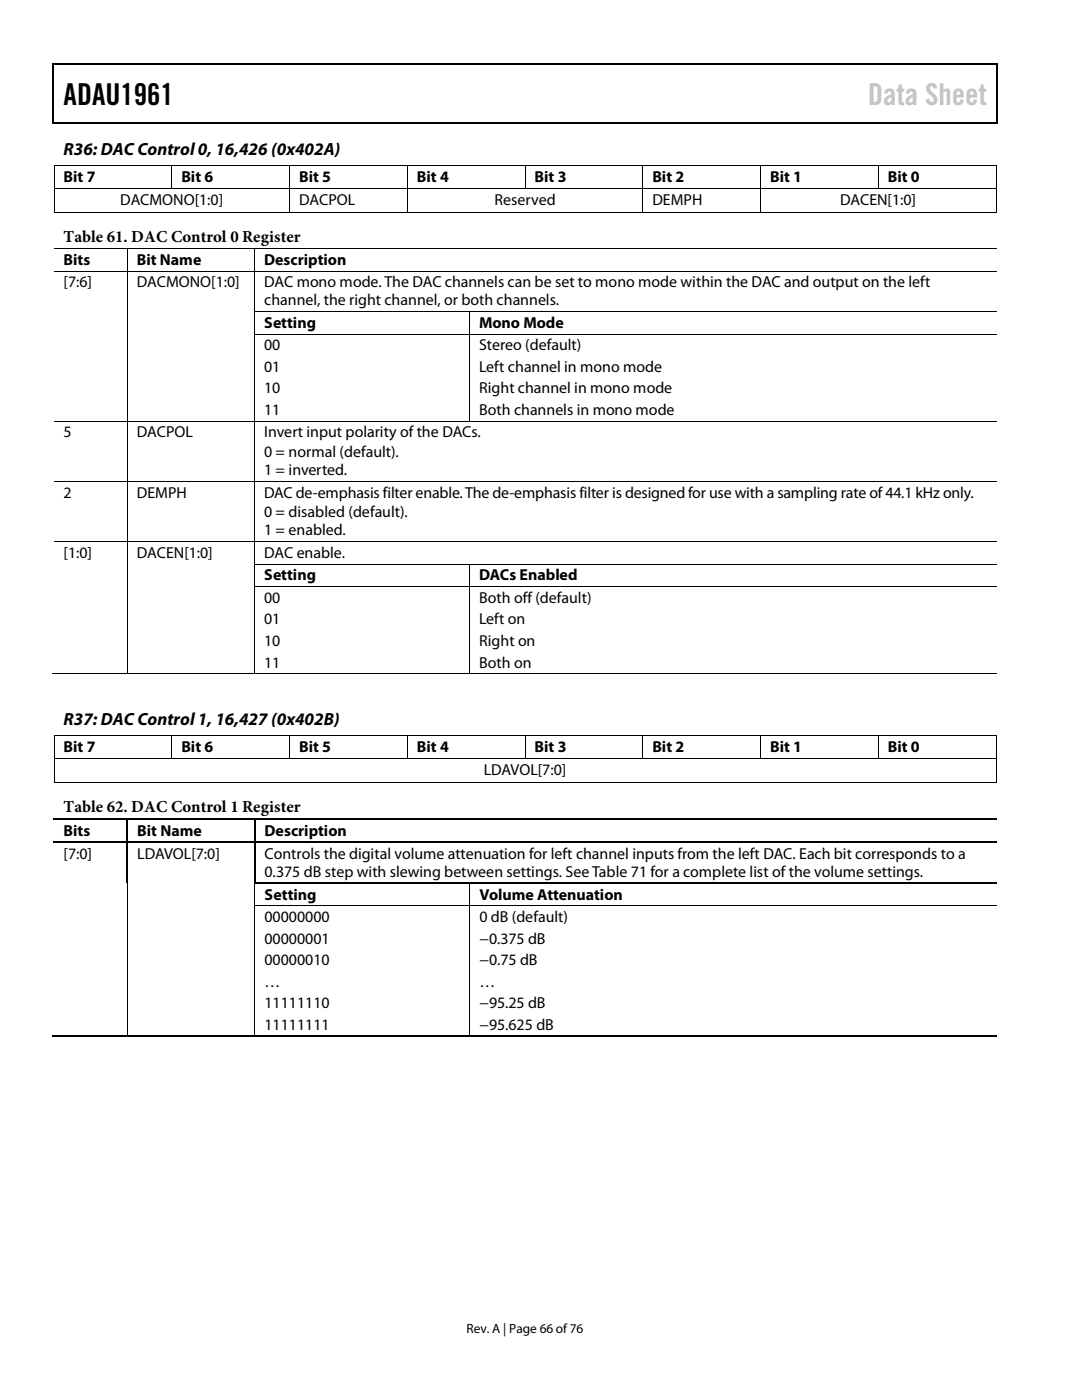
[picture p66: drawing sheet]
<svg xmlns="http://www.w3.org/2000/svg" width="216mm" height="279mm" viewBox="0 0 216 279" stroke-linecap="round" stroke-linejoin="round" font-family="sans-serif">
<defs><g id="words">
<text font-size="6" x="12.7" y="20.9">ADAU1961</text>
<text font-size="6" fill="#c1c1c1" x="173.2" y="20.9">Data Sheet</text>
<g font-size="3.5">
<text x="12.7" y="30.9">R36: DAC Control 0, 16,426 (0x402A)</text>
<text x="12.7" y="144.7">R37: DAC Control 1, 16,427 (0x402B)</text>
</g>
<g font-size="3.3">
<text x="12.7" y="48.3">Table 61. DAC Control 0 Register</text>
<text x="12.7" y="162.1">Table 62. DAC Control 1 Register</text>
</g>
<g font-size="3.2">
<text x="12.7" y="36.3">Bit 7</text>
<text x="24" y="41">DACMONO[1:0]</text>
<text x="36.2" y="36.3">Bit 6</text>
<text x="59.7" y="36.3">Bit 5</text>
<text x="59.7" y="40.9">DACPOL</text>
<text x="83.2" y="36.3">Bit 4</text>
<text x="98.7" y="41">Reserved</text>
<text x="106.7" y="36.3">Bit 3</text>
<text x="130.2" y="36.3">Bit 2</text>
<text x="130.2" y="40.9">DEMPH</text>
<text x="153.7" y="36.3">Bit 1</text>
<text x="167.6" y="41">DACEN[1:0]</text>
<text x="177.2" y="36.3">Bit 0</text>
<text x="12.7" y="52.9">Bits</text>
<text x="27.3" y="52.9">Bit Name</text>
<text x="52.7" y="52.9">Description</text>
<text x="12.7" y="57.4">[7:6]</text>
<text x="27.3" y="57.4">DACMONO[1:0]</text>
<text x="52.7" y="57.4">DAC mono mode. The DAC channels can be set to mono mode within the DAC and output on the left</text>
<text x="52.7" y="61">channel, the right channel, or both channels.</text>
<text x="52.7" y="65.4">Setting</text>
<text x="95.6" y="65.4">Mono Mode</text>
<text x="52.7" y="69.9">00</text>
<text x="95.6" y="69.9">Stereo (default)</text>
<text x="52.7" y="74.3">01</text>
<text x="95.6" y="74.3">Left channel in mono mode</text>
<text x="52.7" y="78.5">10</text>
<text x="52.7" y="82.8">11</text>
<text x="95.6" y="78.5">Right channel in mono mode</text>
<text x="95.6" y="82.8">Both channels in mono mode</text>
<text x="12.7" y="87.3">5</text>
<text x="27.3" y="87.3">DACPOL</text>
<text x="52.7" y="87.3">Invert input polarity of the DACs.</text>
<text x="52.7" y="91.2">0 = normal (default).</text>
<text x="52.7" y="94.9">1 = inverted.</text>
<text x="12.7" y="99.3">2</text>
<text x="27.3" y="99.3">DEMPH</text>
<text x="52.7" y="99.3">DAC de-emphasis filter enable. The de-emphasis filter is designed for use with a sampling rate of 44.1 kHz only.</text>
<text x="52.7" y="103.2">0 = disabled (default).</text>
<text x="52.7" y="106.9">1 = enabled.</text>
<text x="12.7" y="111.3">[1:0]</text>
<text x="27.3" y="111.3">DACEN[1:0]</text>
<text x="52.7" y="111.3">DAC enable.</text>
<text x="52.7" y="115.8">Setting</text>
<text x="95.6" y="115.8">DACs Enabled</text>
<text x="52.7" y="120.3">00</text>
<text x="52.7" y="124.6">01</text>
<text x="95.6" y="120.3">Both off (default)</text>
<text x="95.6" y="124.6">Left on</text>
<text x="52.7" y="128.9">10</text>
<text x="95.6" y="128.9">Right on</text>
<text x="52.7" y="133.2">11</text>
<text x="95.6" y="133.2">Both on</text>
<text x="12.7" y="150.1">Bit 7</text>
<text x="36.2" y="150.1">Bit 6</text>
<text x="59.7" y="150.1">Bit 5</text>
<text x="83.2" y="150.1">Bit 4</text>
<text x="96.5" y="154.7">LDAVOL[7:0]</text>
<text x="106.7" y="150.1">Bit 3</text>
<text x="130.2" y="150.1">Bit 2</text>
<text x="153.7" y="150.1">Bit 1</text>
<text x="177.2" y="150.1">Bit 0</text>
<text x="12.7" y="166.8">Bits</text>
<text x="27.4" y="166.8">Bit Name</text>
<text x="52.8" y="166.8">Description</text>
<text x="12.7" y="171.4">[7:0]</text>
<text x="27.4" y="171.4">LDAVOL[7:0]</text>
<text x="52.8" y="171.4">Controls the digital volume attenuation for left channel inputs from the left DAC. Each bit corresponds to a</text>
<text x="52.8" y="175">0.375 dB step with slewing between settings. SeeTable 71 for a complete list of the volume settings.</text>
<text x="52.8" y="179.5">Setting</text>
<text x="95.7" y="179.5">Volume Attenuation</text>
<text x="52.8" y="184">00000000</text>
<text x="95.7" y="184">0 dB (default)</text>
<text x="52.8" y="188.3">00000001</text>
<text x="95.7" y="188.3">−0.375 dB</text>
<text x="52.8" y="192.6">00000010</text>
<text x="52.8" y="196.9">…</text>
<text x="95.7" y="192.6">−0.75 dB</text>
<text x="95.7" y="196.9">…</text>
<text x="52.8" y="201.2">11111110</text>
<text x="95.7" y="201.2">−95.25 dB</text>
<text x="52.8" y="205.5">11111111</text>
<text x="95.7" y="205.5">−95.625 dB</text>
</g>
<text font-size="2.7" x="93.1" y="266">Rev. A | Page 66 of76</text>
</g></defs>
<g fill="#000">
<path d="M10.5 12.7h.3v1h-.3zM10.5 12.7h.3v.3h-.3zM133.3 12.7h.3v.3h-.3zM198.8 12.7h.2v1h-.2zM198.8 12.7h.2v.3h-.2zM10.5 24.4h.3v.2h-.3zM10.7 32.9h.2v.2h-.2zM10.7 37.6h.2v.2h-.2zM34.2 32.9h.2v.2h-.2zM34.2 37.6h.2v.2h-.2zM57.7 32.9h.2v.2h-.2zM57.7 37.6h.2v.2h-.2z"/>
<path d="M81.2 32.9h.2v.2h-.2zM81.2 37.6h.2v.2h-.2zM104.7 32.9h.2v.2h-.2zM104.7 37.6h.2v.2h-.2zM128.2 32.9h.2v.2h-.2zM128.2 37.6h.2v.2h-.2zM133.1 24.4h.2v.2h-.2zM151.7 32.9h.2v.2h-.2zM151.7 37.6h.2v.2h-.2zM175.2 32.9h.1v.2h-.1zM175.2 37.6h.1v.2h-.1zM198.7 32.9h.1v.2h-.1z"/>
<path d="M198.7 37.6h.1v.2h-.1zM198.8 24.4h.2v.2h-.2zM10.7 42.2h.2v.2h-.2zM25.3 49.5h.2v.2h-.2zM25.3 54.1h.2v.1h-.2zM50.7 49.5h.2v.2h-.2zM50.7 54.1h.2v.1h-.2zM57.7 42.2h.2v.2h-.2zM81.2 42.2h.2v.2h-.2zM128.2 42.2h.2v.2h-.2zM151.7 42.2h.2v.2h-.2zM198.7 42.2h.1v.2h-.1z"/>
<path d="M25.3 62.1h.2v.2h-.2zM25.3 66.6h.2v.2h-.2zM50.7 62.1h.2v.2h-.2zM50.7 66.6h.2v.2h-.2zM93.6 62.1h.2v.2h-.2zM93.6 66.6h.2v.2h-.2zM25.3 84h.2v.2h-.2zM25.3 96h.2v.2h-.2zM50.7 84h.2v.2h-.2zM50.7 96h.2v.2h-.2zM93.6 84h.2v.2h-.2zM25.3 108h.2v.2h-.2z"/>
<path d="M25.3 112.5h.2v.1h-.2zM25.3 117h.2v.2h-.2zM50.7 108h.2v.2h-.2zM50.7 112.5h.2v.1h-.2zM50.7 117h.2v.2h-.2zM93.6 112.5h.2v.1h-.2zM93.6 117h.2v.2h-.2zM25.3 134.4h.2v.1h-.2zM50.7 134.4h.2v.1h-.2zM93.6 134.4h.2v.1h-.2zM10.7 146.7h.2v.2h-.2zM10.7 151.4h.2v.2h-.2z"/>
<path d="M10.7 156h.2v.2h-.2zM34.2 146.7h.2v.2h-.2zM34.2 151.4h.2v.2h-.2zM57.7 146.7h.2v.2h-.2zM57.7 151.4h.2v.2h-.2zM81.2 146.7h.2v.2h-.2zM81.2 151.4h.2v.2h-.2zM104.7 146.7h.2v.2h-.2zM104.7 151.4h.2v.2h-.2zM128.2 146.7h.2v.2h-.2zM128.2 151.4h.2v.2h-.2zM151.7 146.7h.2v.2h-.2z"/>
<path d="M151.7 151.4h.2v.2h-.2zM175.2 146.7h.1v.2h-.1zM175.2 151.4h.1v.2h-.1zM198.7 146.7h.1v.2h-.1zM198.7 151.4h.1v.2h-.1zM198.7 156h.1v.2h-.1zM25.3 163.3h.2v.3h-.2zM25.3 167.9h.2v.3h-.2zM25.3 176.1h.2v.3h-.2zM50.7 163.3h.2v.3h-.2zM50.7 167.9h.2v.3h-.2zM50.7 176.1h.2v.3h-.2z"/>
<path d="M50.9 176.1h.3v.3h-.3zM93.6 176.1h.3v.3h-.3zM25.3 180.7h.2v.2h-.2zM50.7 180.7h.2v.2h-.2zM93.6 180.7h.2v.2h-.2zM25.3 206.7h.3v.2h-.3zM50.7 206.7h.3v.2h-.3zM93.6 206.7h.3v.2h-.3z"/>
</g>
<g fill="none" stroke="#000" stroke-width=".25">
<path d="M10.7 13.7v10.7M10.8 12.8h122.5M133.6 12.8h65.2M198.9 13.7v10.7M10.8 24.5h188M10.7 163.4h14.6M10.7 168.1h14.6M25.4 163.6v4.3M25.4 168.2v7.9M25.5 163.4h25.2M25.5 168.1h25.2M50.8 163.6v4.3"/>
<path d="M50.8 168.2v7.9M50.9 163.4h148M50.9 168.1h148M51.2 176.2h42.4M93.9 176.2h105M10.4 206.8h14.9M25.6 206.8h25.1M51 206.8h42.6M93.9 206.8h105"/>
</g>
<g fill="none" stroke="#000" stroke-width=".2">
<path d="M10.8 33.1v4.5M10.8 37.8v4.4M10.9 33h23.3M10.9 37.7h23.3M34.3 33.1v4.5M34.4 33h23.3M34.4 37.7h23.3M57.8 33.1v4.5M57.8 37.8v4.4M57.9 33h23.3M57.9 37.7h23.3M81.3 33.1v4.5"/>
<path d="M81.3 37.8v4.4M81.4 33h23.3M81.4 37.7h23.3M104.8 33.1v4.5M104.9 33h23.3M104.9 37.7h23.3M128.3 33.1v4.5M128.3 37.8v4.4M128.4 33h23.3M128.4 37.7h23.3M151.8 33.1v4.5M151.8 37.8v4.4"/>
<path d="M151.8 33h23.4M151.8 37.7h23.4M175.3 33.1v4.5M175.3 33h23.4M175.3 37.7h23.4M198.8 33.1v4.5M198.8 37.8v4.4M10.8 49.6h14.5M10.8 54.1h14.5M10.9 42.3h46.8M25.4 49.7v4.4M25.4 54.2v7.9"/>
<path d="M25.5 49.6h25.2M25.5 54.1h25.2M50.8 49.7v4.4M50.8 54.2v7.9M50.9 49.6h147.9M50.9 54.1h147.9M57.9 42.3h23.3M81.4 42.3h46.8M128.4 42.3h23.3M151.8 42.3h46.9M25.4 62.3v4.3M25.4 66.8v17.2"/>
<path d="M50.8 62.3v4.3M50.8 66.8v17.2M50.9 62.2h42.7M50.9 66.7h42.7M93.7 62.3v4.3M93.7 66.8v17.2M93.8 62.2h105M93.8 66.7h105M10.8 84.1h14.5M10.8 96.1h14.5M25.4 84.2v11.8M25.4 96.2v11.8"/>
<path d="M25.5 84.1h25.2M25.5 96.1h25.2M50.8 84.2v11.8M50.8 96.2v11.8M50.9 84.1h42.7M50.9 96.1h147.9M93.8 84.1h105M10.8 108.1h14.5M25.4 108.2v4.3M25.4 112.6v4.4M25.4 117.2v17.2M25.5 108.1h25.2"/>
<path d="M50.8 108.2v4.3M50.8 112.6v4.4M50.8 117.2v17.2M50.9 108.1h147.9M50.9 112.6h42.7M50.9 117.1h42.7M93.7 112.6v4.4M93.7 117.2v17.2M93.8 112.6h105M93.8 117.1h105M10.5 134.5h14.8M25.5 134.5h25.2"/>
<path d="M50.9 134.5h42.7M93.8 134.5h105M10.8 146.9v4.5M10.8 151.6v4.4M10.9 146.8h23.3M10.9 151.5h23.3M10.9 156.1h187.8M34.3 146.9v4.5M34.4 146.8h23.3M34.4 151.5h23.3M57.8 146.9v4.5M57.9 146.8h23.3"/>
<path d="M57.9 151.5h23.3M81.3 146.9v4.5M81.4 146.8h23.3M81.4 151.5h23.3M104.8 146.9v4.5M104.9 146.8h23.3M104.9 151.5h23.3M128.3 146.9v4.5M128.4 146.8h23.3M128.4 151.5h23.3M151.8 146.9v4.5M151.8 146.8h23.4"/>
<path d="M151.8 151.5h23.4M175.3 146.9v4.5M175.3 146.8h23.4M175.3 151.5h23.4M198.8 146.9v4.5M198.8 151.6v4.4M25.4 176.4v4.3M50.8 176.4v4.3M93.7 176.4v4.3M25.4 180.9v25.8M50.8 180.9v25.8M50.9 180.8h42.7"/>
<path d="M93.7 180.9v25.8M93.8 180.8h105.1"/>
</g>
<use href="#words"/>
</svg>
